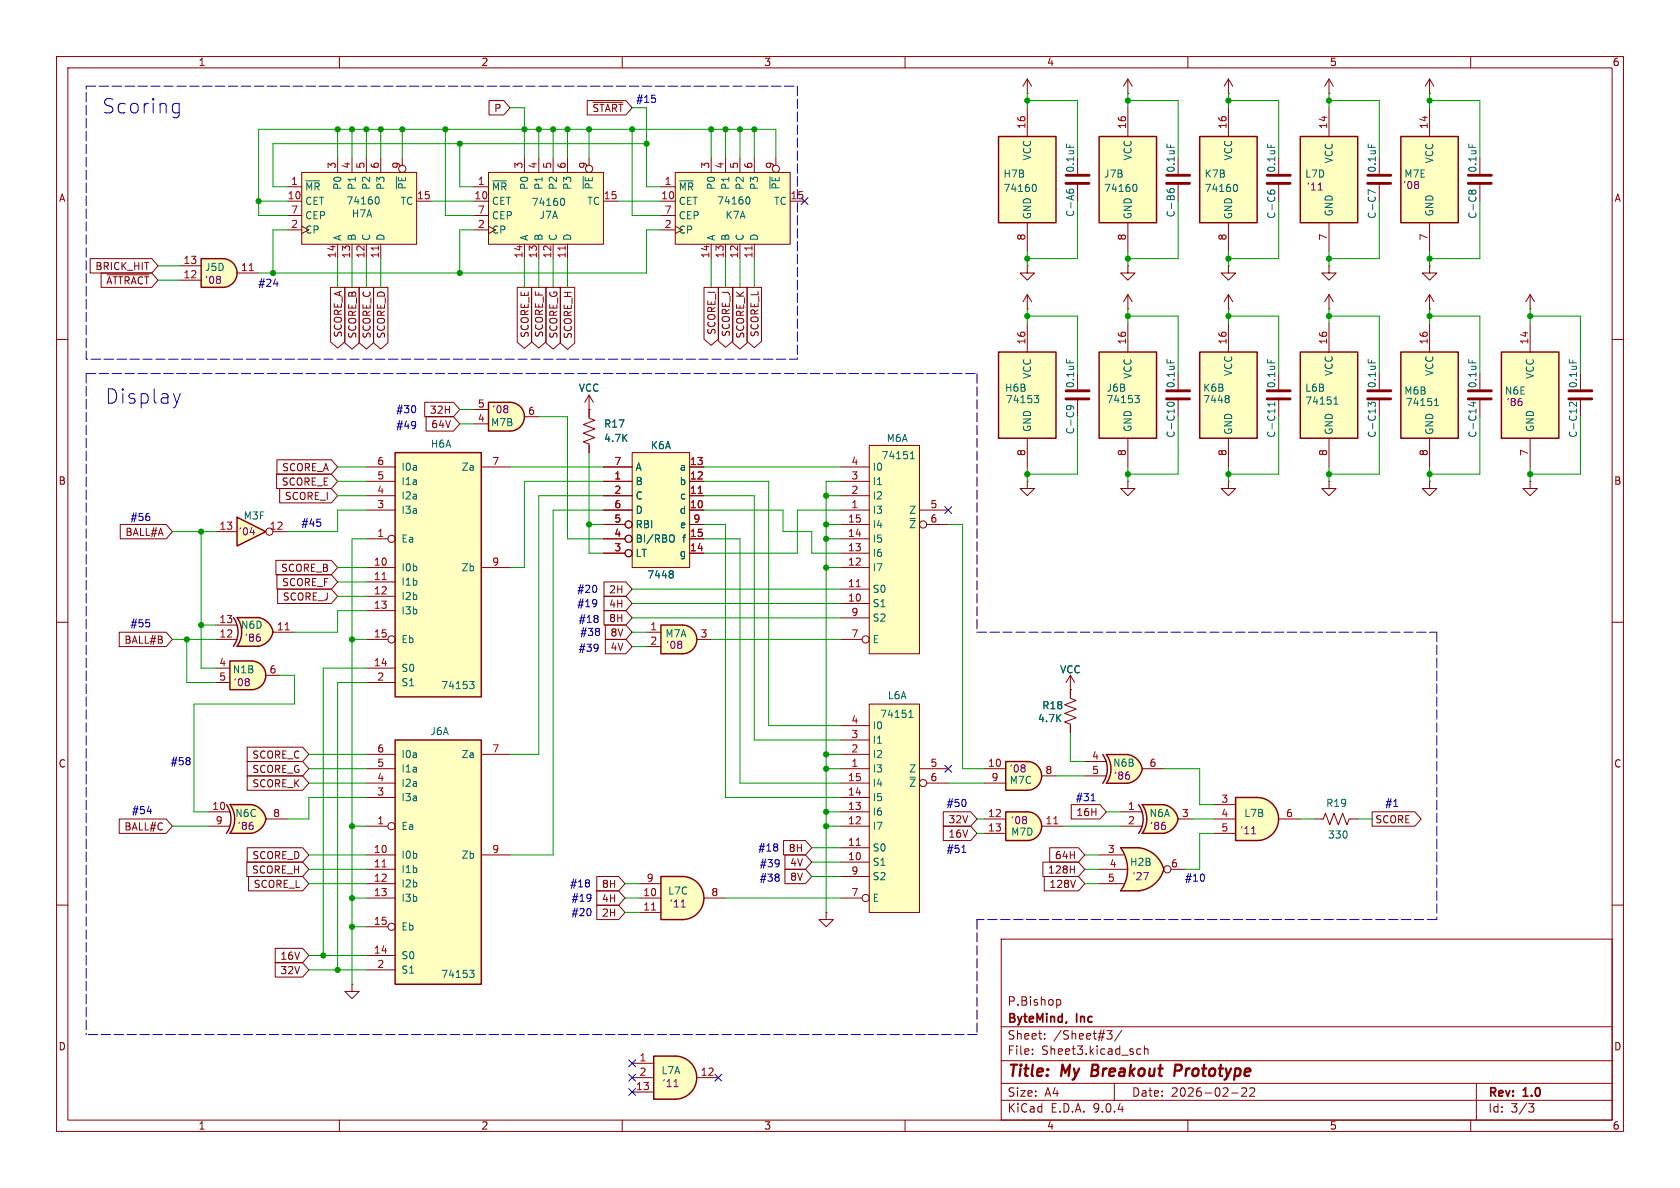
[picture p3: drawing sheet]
<svg xmlns="http://www.w3.org/2000/svg" width="297mm" height="210mm" viewBox="0 0 297 210" stroke-linecap="round" stroke-linejoin="round" font-family="sans-serif">
<defs><g id="words">
<g font-size="3.5" fill="#0000c2">
<text x="18" y="20.3">Scoring</text>
<text x="18.6" y="71.6">Display</text>
</g>
<g font-size="2.8" fill="#840000">
<text x="178" y="190.9">Title:</text>
<text x="187.7" y="190.9">My</text>
<text x="193.8" y="190.9">Breakout</text>
<text x="209.3" y="190.9">Prototype</text>
</g>
<g font-size="2.1" fill="#840000">
<text x="178" y="178">P.Bishop</text>
<text x="178" y="184">Sheet:</text>
<text x="178" y="181.2">ByteMind,</text>
<text x="186.2" y="184">/Sheet#3/</text>
<text x="190.4" y="181.2">Inc</text>
<text x="178" y="186.7">File:</text>
<text x="184.1" y="186.7">Sheet3.kicad_sch</text>
<text x="178" y="196.9">KiCad</text>
<text x="178" y="194.1">Size:</text>
<text x="184.7" y="194.1">A4</text>
<text x="185.7" y="196.9">E.D.A.</text>
<text x="193.3" y="196.9">9.0.4</text>
<text x="200" y="194.1">Date:</text>
<text x="207" y="194.1">2026-02-22</text>
<text x="263" y="194.3">Rev:</text>
<text x="263" y="196.9">Id:</text>
<text x="267.1" y="196.9">3/3</text>
<text x="269.4" y="194.3">1.0</text>
</g>
<g font-size="1.8" fill="#840000">
<text x="35" y="11.9">1</text>
<text x="85" y="11.9">2</text>
<text x="135" y="11.9">3</text>
<text x="185" y="11.9">4</text>
<text x="235" y="11.9">5</text>
<text x="285" y="11.9">6</text>
<text x="87.3" y="20">P</text>
<text x="104.6" y="20">~{START}</text>
<text x="10.3" y="35.9">A</text>
<text x="285.3" y="35.9">A</text>
<text x="16.8" y="47.9">BRICK_HIT</text>
<text x="18.7" y="50.5">~{ATTRACT}</text>
<text x="60.6" y="59.8" transform="rotate(-90 60.6 59.8)">SCORE_A</text>
<text x="63.2" y="59.9" transform="rotate(-90 63.2 59.9)">SCORE_B</text>
<text x="65.7" y="59.9" transform="rotate(-90 65.7 59.9)">SCORE_C</text>
<text x="68.3" y="59.9" transform="rotate(-90 68.3 59.9)">SCORE_D</text>
<text x="93.7" y="59.8" transform="rotate(-90 93.7 59.8)">SCORE_E</text>
<text x="96.2" y="59.8" transform="rotate(-90 96.2 59.8)">SCORE_F</text>
<text x="98.7" y="59.9" transform="rotate(-90 98.7 59.9)">SCORE_G</text>
<text x="126.7" y="59.3" transform="rotate(-90 126.7 59.3)">SCORE_I</text>
<text x="129.2" y="59.6" transform="rotate(-90 129.2 59.6)">SCORE_J</text>
<text x="131.8" y="59.9" transform="rotate(-90 131.8 59.9)">SCORE_K</text>
<text x="134.3" y="59.7" transform="rotate(-90 134.3 59.7)">SCORE_L</text>
<text x="101.3" y="60" transform="rotate(-90 101.3 60)">SCORE_H</text>
<text x="75.9" y="73.3">32H</text>
<text x="76.1" y="75.9">64V</text>
<text x="49.8" y="83.5">SCORE_A</text>
<text x="10.3" y="85.9">B</text>
<text x="49.7" y="86">SCORE_E</text>
<text x="50.3" y="88.6">SCORE_I</text>
<text x="285.3" y="85.9">B</text>
<text x="22.1" y="94.9">BALL#A</text>
<text x="49.6" y="101.3">SCORE_B</text>
<text x="49.8" y="103.8">SCORE_F</text>
<text x="49.9" y="106.4">SCORE_J</text>
<text x="107.6" y="105.1">2H</text>
<text x="107.6" y="107.6">4H</text>
<text x="21.9" y="114">BALL#B</text>
<text x="107.6" y="110.2">8H</text>
<text x="107.8" y="112.7">8V</text>
<text x="107.8" y="115.3">4V</text>
<text x="10.3" y="135.9">C</text>
<text x="44.5" y="134.3">SCORE_C</text>
<text x="44.5" y="136.8">SCORE_G</text>
<text x="285.3" y="135.9">C</text>
<text x="44.5" y="139.4">SCORE_K</text>
<text x="21.9" y="147">BALL#C</text>
<text x="167.6" y="145.7">32V</text>
<text x="167.6" y="148.3">16V</text>
<text x="190.2" y="144.5">16H</text>
<text x="243" y="145.7">SCORE</text>
<text x="44.5" y="154.6">SCORE_H</text>
<text x="44.5" y="152.1">SCORE_D</text>
<text x="139.3" y="150.8">8H</text>
<text x="139.6" y="155.9">8V</text>
<text x="139.6" y="153.4">4V</text>
<text x="185.2" y="154.6">128H</text>
<text x="186.4" y="152.1">64H</text>
<text x="44.8" y="157.2">SCORE_L</text>
<text x="106.3" y="157.2">8H</text>
<text x="106.3" y="159.7">4H</text>
<text x="185.4" y="157.2">128V</text>
<text x="106.3" y="162.2">2H</text>
<text x="49.5" y="172.4">32V</text>
<text x="49.5" y="169.9">16V</text>
<text x="10.3" y="185.9">D</text>
<text x="285.3" y="185.9">D</text>
<text x="35" y="199.9">1</text>
<text x="85" y="199.9">2</text>
<text x="135" y="199.9">3</text>
<text x="185" y="199.9">4</text>
<text x="235" y="199.9">5</text>
<text x="285" y="199.9">6</text>
</g>
<g font-size="1.8" fill="#0000c2">
<text x="112.4" y="18.4">#15</text>
<text x="45.6" y="50.9">#24</text>
<text x="69.9" y="73.3">#30</text>
<text x="69.9" y="76.1">#49</text>
<text x="22.9" y="92.3">#56</text>
<text x="53.2" y="93.3">#45</text>
<text x="101.9" y="105">#20</text>
<text x="101.9" y="107.5">#19</text>
<text x="22.9" y="111.1">#55</text>
<text x="102.2" y="110.3">#18</text>
<text x="102.4" y="112.6">#38</text>
<text x="102.2" y="115.4">#39</text>
<text x="30.1" y="135.5">#58</text>
<text x="167.2" y="142.9">#50</text>
<text x="190.1" y="141.8">#31</text>
<text x="244.8" y="142.9">#1</text>
<text x="23.2" y="144.1">#54</text>
<text x="133.9" y="150.7">#18</text>
<text x="134.2" y="153.5">#39</text>
<text x="167.2" y="151">#51</text>
<text x="100.7" y="157.1">#18</text>
<text x="100.9" y="159.6">#19</text>
<text x="134.2" y="156.1">#38</text>
<text x="209.4" y="156.1">#10</text>
<text x="100.9" y="162.2">#20</text>
</g>
<g font-size="1.8" fill="#a90000">
<text x="181.4" y="22.9" transform="rotate(-90 181.4 22.9)">16</text>
<text x="199.1" y="22.9" transform="rotate(-90 199.1 22.9)">16</text>
<text x="216.9" y="22.9" transform="rotate(-90 216.9 22.9)">16</text>
<text x="234.7" y="22.9" transform="rotate(-90 234.7 22.9)">14</text>
<text x="252.5" y="22.9" transform="rotate(-90 252.5 22.9)">14</text>
<text x="59.4" y="29.9" transform="rotate(-90 59.4 29.9)">3</text>
<text x="62" y="29.9" transform="rotate(-90 62 29.9)">4</text>
<text x="64.5" y="29.9" transform="rotate(-90 64.5 29.9)">5</text>
<text x="67.1" y="29.9" transform="rotate(-90 67.1 29.9)">6</text>
<text x="70.9" y="29.9" transform="rotate(-90 70.9 29.9)">9</text>
<text x="92.5" y="29.9" transform="rotate(-90 92.5 29.9)">3</text>
<text x="95" y="29.9" transform="rotate(-90 95 29.9)">4</text>
<text x="97.5" y="29.9" transform="rotate(-90 97.5 29.9)">5</text>
<text x="100.1" y="29.9" transform="rotate(-90 100.1 29.9)">6</text>
<text x="103.9" y="29.9" transform="rotate(-90 103.9 29.9)">9</text>
<text x="125.5" y="29.9" transform="rotate(-90 125.5 29.9)">3</text>
<text x="128" y="29.9" transform="rotate(-90 128 29.9)">4</text>
<text x="130.6" y="29.9" transform="rotate(-90 130.6 29.9)">5</text>
<text x="133.1" y="29.9" transform="rotate(-90 133.1 29.9)">6</text>
<text x="136.9" y="29.9" transform="rotate(-90 136.9 29.9)">9</text>
<text x="50.8" y="35.3">10</text>
<text x="51.4" y="32.8">1</text>
<text x="73.6" y="35.3">15</text>
<text x="83.8" y="35.3">10</text>
<text x="84.4" y="32.8">1</text>
<text x="106.6" y="35.3">15</text>
<text x="116.8" y="35.3">10</text>
<text x="117.4" y="32.8">1</text>
<text x="139.7" y="35.3">15</text>
<text x="51.4" y="37.8">7</text>
<text x="51.4" y="40.4">2</text>
<text x="84.4" y="37.8">7</text>
<text x="84.4" y="40.4">2</text>
<text x="117.4" y="37.8">7</text>
<text x="117.4" y="40.4">2</text>
<text x="32.3" y="46.7">13</text>
<text x="59.4" y="45.8" transform="rotate(-90 59.4 45.8)">14</text>
<text x="62" y="45.8" transform="rotate(-90 62 45.8)">13</text>
<text x="64.5" y="45.8" transform="rotate(-90 64.5 45.8)">12</text>
<text x="67.1" y="45.8" transform="rotate(-90 67.1 45.8)">11</text>
<text x="92.5" y="45.8" transform="rotate(-90 92.5 45.8)">14</text>
<text x="95" y="45.8" transform="rotate(-90 95 45.8)">13</text>
<text x="97.5" y="45.8" transform="rotate(-90 97.5 45.8)">12</text>
<text x="100.1" y="45.8" transform="rotate(-90 100.1 45.8)">11</text>
<text x="125.5" y="45.8" transform="rotate(-90 125.5 45.8)">14</text>
<text x="128" y="45.8" transform="rotate(-90 128 45.8)">13</text>
<text x="130.6" y="45.8" transform="rotate(-90 130.6 45.8)">12</text>
<text x="133.1" y="45.8" transform="rotate(-90 133.1 45.8)">11</text>
<text x="181.4" y="42.6" transform="rotate(-90 181.4 42.6)">8</text>
<text x="199.1" y="42.6" transform="rotate(-90 199.1 42.6)">8</text>
<text x="216.9" y="42.6" transform="rotate(-90 216.9 42.6)">8</text>
<text x="234.7" y="42.6" transform="rotate(-90 234.7 42.6)">7</text>
<text x="252.5" y="42.6" transform="rotate(-90 252.5 42.6)">7</text>
<text x="32.3" y="49.3">12</text>
<text x="42.5" y="48">11</text>
<text x="181.4" y="61" transform="rotate(-90 181.4 61)">16</text>
<text x="199.1" y="61" transform="rotate(-90 199.1 61)">16</text>
<text x="216.9" y="61" transform="rotate(-90 216.9 61)">16</text>
<text x="234.7" y="61" transform="rotate(-90 234.7 61)">16</text>
<text x="252.5" y="61" transform="rotate(-90 252.5 61)">16</text>
<text x="270.3" y="61" transform="rotate(-90 270.3 61)">14</text>
<text x="84.4" y="74.7">4</text>
<text x="84.4" y="72.1">5</text>
<text x="93.3" y="73.4">6</text>
<text x="66.6" y="82.3">6</text>
<text x="86.9" y="82.3">7</text>
<text x="108.5" y="82.3">7</text>
<text x="121.9" y="82.3">13</text>
<text x="150.4" y="82.3">4</text>
<text x="181.4" y="80.7" transform="rotate(-90 181.4 80.7)">8</text>
<text x="199.1" y="80.7" transform="rotate(-90 199.1 80.7)">8</text>
<text x="216.9" y="80.7" transform="rotate(-90 216.9 80.7)">8</text>
<text x="234.7" y="80.7" transform="rotate(-90 234.7 80.7)">8</text>
<text x="252.5" y="80.7" transform="rotate(-90 252.5 80.7)">8</text>
<text x="270.3" y="80.7" transform="rotate(-90 270.3 80.7)">7</text>
<text x="66.6" y="84.8">5</text>
<text x="66.6" y="87.4">4</text>
<text x="66.6" y="89.9">3</text>
<text x="108.5" y="84.8">1</text>
<text x="108.5" y="87.4">2</text>
<text x="108.5" y="89.9">6</text>
<text x="121.9" y="84.8">12</text>
<text x="121.9" y="87.4">11</text>
<text x="121.9" y="89.9">10</text>
<text x="150.4" y="84.8">3</text>
<text x="150.4" y="87.4">2</text>
<text x="150.4" y="89.9">1</text>
<text x="164.4" y="89.9">5</text>
<text x="38.7" y="93.7">13</text>
<text x="47.6" y="93.7">12</text>
<text x="66.6" y="95">1</text>
<text x="108.5" y="92.5">5</text>
<text x="108.5" y="95">4</text>
<text x="121.9" y="95">15</text>
<text x="122.5" y="92.5">9</text>
<text x="149.8" y="92.5">15</text>
<text x="149.8" y="95">14</text>
<text x="164.4" y="92.5">6</text>
<text x="66" y="100.1">10</text>
<text x="86.9" y="100.1">9</text>
<text x="108.5" y="97.5">3</text>
<text x="121.9" y="97.5">14</text>
<text x="149.8" y="97.5">13</text>
<text x="149.8" y="100.1">12</text>
<text x="66" y="102.6">11</text>
<text x="66" y="105.2">12</text>
<text x="66" y="107.7">13</text>
<text x="149.8" y="103.9">11</text>
<text x="149.8" y="106.4">10</text>
<text x="38.7" y="110.2">13</text>
<text x="38.7" y="112.8">12</text>
<text x="48.9" y="111.5">11</text>
<text x="66" y="112.8">15</text>
<text x="114.9" y="111.5">1</text>
<text x="123.8" y="112.8">3</text>
<text x="150.4" y="109">9</text>
<text x="150.4" y="112.8">7</text>
<text x="38.7" y="117.9">4</text>
<text x="47.6" y="119.1">6</text>
<text x="66" y="117.9">14</text>
<text x="114.9" y="114">2</text>
<text x="38.7" y="120.4">5</text>
<text x="66.6" y="120.4">2</text>
<text x="150.4" y="128">4</text>
<text x="150.4" y="130.6">3</text>
<text x="66.6" y="133.1">6</text>
<text x="66.6" y="135.6">5</text>
<text x="86.9" y="133.1">7</text>
<text x="150.4" y="133.1">2</text>
<text x="150.4" y="135.6">1</text>
<text x="164.4" y="135.6">5</text>
<text x="174.6" y="135.6">10</text>
<text x="184.7" y="136.9">8</text>
<text x="193" y="134.4">4</text>
<text x="193" y="136.9">5</text>
<text x="203.1" y="135.6">6</text>
<text x="37.4" y="143.3">10</text>
<text x="66.6" y="138.2">4</text>
<text x="66.6" y="140.7">3</text>
<text x="149.8" y="138.2">15</text>
<text x="149.8" y="140.7">14</text>
<text x="149.8" y="143.3">13</text>
<text x="164.4" y="138.2">6</text>
<text x="175.2" y="138.2">9</text>
<text x="199.3" y="143.3">1</text>
<text x="215.8" y="142">3</text>
<text x="38" y="145.8">9</text>
<text x="48.2" y="144.5">8</text>
<text x="66.6" y="145.8">1</text>
<text x="149.8" y="145.8">12</text>
<text x="149.8" y="149.6">11</text>
<text x="174.6" y="147.1">13</text>
<text x="174.6" y="144.5">12</text>
<text x="184.7" y="145.8">11</text>
<text x="199.3" y="145.8">2</text>
<text x="208.8" y="144.5">3</text>
<text x="215.8" y="144.5">4</text>
<text x="215.8" y="147.1">5</text>
<text x="227.3" y="144.5">6</text>
<text x="66" y="150.9">10</text>
<text x="66" y="153.4">11</text>
<text x="66" y="156">12</text>
<text x="86.9" y="150.9">9</text>
<text x="114.2" y="156">9</text>
<text x="149.8" y="152.1">10</text>
<text x="150.4" y="154.7">9</text>
<text x="195.8" y="150.9">3</text>
<text x="195.8" y="156">5</text>
<text x="196.1" y="153.4">4</text>
<text x="206.9" y="153.4">6</text>
<text x="66" y="158.5">13</text>
<text x="113.6" y="158.5">10</text>
<text x="113.6" y="161">11</text>
<text x="125.7" y="158.5">8</text>
<text x="150.4" y="158.5">7</text>
<text x="66" y="163.6">15</text>
<text x="66" y="168.7">14</text>
<text x="66.6" y="171.2">2</text>
<text x="113" y="187.7">1</text>
<text x="113" y="190.2">2</text>
<text x="123.8" y="190.2">12</text>
<text x="112.4" y="192.8">13</text>
</g>
<g font-size="1.8" fill="#006464">
<text x="182.5" y="28.5" transform="rotate(-90 182.5 28.5)">VCC</text>
<text x="200.3" y="28.5" transform="rotate(-90 200.3 28.5)">VCC</text>
<text x="218" y="28.5" transform="rotate(-90 218 28.5)">VCC</text>
<text x="235.8" y="29" transform="rotate(-90 235.8 29)">VCC</text>
<text x="253.6" y="29" transform="rotate(-90 253.6 29)">VCC</text>
<text x="53.8" y="33.9">~{MR}</text>
<text x="60.6" y="33.7" transform="rotate(-90 60.6 33.7)">P0</text>
<text x="63.1" y="33.7" transform="rotate(-90 63.1 33.7)">P1</text>
<text x="65.6" y="33.7" transform="rotate(-90 65.6 33.7)">P2</text>
<text x="68.2" y="33.7" transform="rotate(-90 68.2 33.7)">P3</text>
<text x="72" y="33.6" transform="rotate(-90 72 33.6)">~{PE}</text>
<text x="86.9" y="33.9">~{MR}</text>
<text x="93.6" y="33.7" transform="rotate(-90 93.6 33.7)">P0</text>
<text x="96.1" y="33.7" transform="rotate(-90 96.1 33.7)">P1</text>
<text x="98.7" y="33.7" transform="rotate(-90 98.7 33.7)">P2</text>
<text x="101.2" y="33.7" transform="rotate(-90 101.2 33.7)">P3</text>
<text x="105" y="33.6" transform="rotate(-90 105 33.6)">~{PE}</text>
<text x="119.9" y="33.9">~{MR}</text>
<text x="126.6" y="33.7" transform="rotate(-90 126.6 33.7)">P0</text>
<text x="129.1" y="33.7" transform="rotate(-90 129.1 33.7)">P1</text>
<text x="131.7" y="33.7" transform="rotate(-90 131.7 33.7)">P2</text>
<text x="134.2" y="33.7" transform="rotate(-90 134.2 33.7)">P3</text>
<text x="138" y="33.6" transform="rotate(-90 138 33.6)">~{PE}</text>
<text x="177.3" y="34.1">74160</text>
<text x="177.3" y="31.6">H7B</text>
<text x="190.1" y="30.6" transform="rotate(-90 190.1 30.6)">0.1uF</text>
<text x="195.1" y="31.6">J7B</text>
<text x="195.1" y="34.1">74160</text>
<text x="207.9" y="30.6" transform="rotate(-90 207.9 30.6)">0.1uF</text>
<text x="212.9" y="31.6">K7B</text>
<text x="212.9" y="34.1">74160</text>
<text x="225.7" y="30.6" transform="rotate(-90 225.7 30.6)">0.1uF</text>
<text x="230.6" y="31.6">L7D</text>
<text x="243.4" y="30.6" transform="rotate(-90 243.4 30.6)">0.1uF</text>
<text x="248.2" y="31.6">M7E</text>
<text x="261.2" y="30.6" transform="rotate(-90 261.2 30.6)">0.1uF</text>
<text x="53.8" y="36.4">CET</text>
<text x="53.8" y="39">CEP</text>
<text x="53.8" y="41.5">CP</text>
<text x="61.1" y="36.4">74160</text>
<text x="62.1" y="38.6">H7A</text>
<text x="70.7" y="36.4">TC</text>
<text x="86.9" y="36.4">CET</text>
<text x="86.9" y="39">CEP</text>
<text x="86.9" y="41.5">CP</text>
<text x="93.9" y="36.6">74160</text>
<text x="95.3" y="38.9">J7A</text>
<text x="103.7" y="36.4">TC</text>
<text x="119.9" y="36.4">CET</text>
<text x="119.9" y="39">CEP</text>
<text x="119.9" y="41.5">CP</text>
<text x="126.7" y="36.4">74160</text>
<text x="128.2" y="38.9">K7A</text>
<text x="136.8" y="36.4">TC</text>
<text x="182.5" y="38.9" transform="rotate(-90 182.5 38.9)">GND</text>
<text x="190.1" y="38.4" transform="rotate(-90 190.1 38.4)">C-A6</text>
<text x="200.3" y="38.9" transform="rotate(-90 200.3 38.9)">GND</text>
<text x="207.9" y="38.5" transform="rotate(-90 207.9 38.5)">C-B6</text>
<text x="218" y="38.9" transform="rotate(-90 218 38.9)">GND</text>
<text x="225.7" y="38.8" transform="rotate(-90 225.7 38.8)">C-C6</text>
<text x="235.8" y="38.4" transform="rotate(-90 235.8 38.4)">GND</text>
<text x="243.4" y="38.8" transform="rotate(-90 243.4 38.8)">C-C7</text>
<text x="253.6" y="38.4" transform="rotate(-90 253.6 38.4)">GND</text>
<text x="261.2" y="38.8" transform="rotate(-90 261.2 38.8)">C-C8</text>
<text x="60.6" y="42.7" transform="rotate(-90 60.6 42.7)">A</text>
<text x="63.1" y="42.7" transform="rotate(-90 63.1 42.7)">B</text>
<text x="65.6" y="42.7" transform="rotate(-90 65.6 42.7)">C</text>
<text x="68.2" y="42.7" transform="rotate(-90 68.2 42.7)">D</text>
<text x="93.6" y="42.7" transform="rotate(-90 93.6 42.7)">A</text>
<text x="96.1" y="42.7" transform="rotate(-90 96.1 42.7)">B</text>
<text x="98.7" y="42.7" transform="rotate(-90 98.7 42.7)">C</text>
<text x="101.2" y="42.7" transform="rotate(-90 101.2 42.7)">D</text>
<text x="126.6" y="42.7" transform="rotate(-90 126.6 42.7)">A</text>
<text x="129.1" y="42.7" transform="rotate(-90 129.1 42.7)">B</text>
<text x="131.7" y="42.7" transform="rotate(-90 131.7 42.7)">C</text>
<text x="134.2" y="42.7" transform="rotate(-90 134.2 42.7)">D</text>
<text x="36.1" y="48.1">J5D</text>
<text x="102.2" y="69.4">VCC</text>
<text x="177.6" y="69.4">H6B</text>
<text x="177.7" y="71.5">74153</text>
<text x="182.5" y="67.1" transform="rotate(-90 182.5 67.1)">VCC</text>
<text x="190.1" y="68.7" transform="rotate(-90 190.1 68.7)">0.1uF</text>
<text x="195.5" y="71.5">74153</text>
<text x="195.5" y="69.4">J6B</text>
<text x="200.3" y="67.1" transform="rotate(-90 200.3 67.1)">VCC</text>
<text x="207.9" y="68.7" transform="rotate(-90 207.9 68.7)">0.1uF</text>
<text x="212.6" y="69.4">K6B</text>
<text x="212.6" y="71.5">7448</text>
<text x="218" y="66.6" transform="rotate(-90 218 66.6)">VCC</text>
<text x="225.7" y="68.7" transform="rotate(-90 225.7 68.7)">0.1uF</text>
<text x="230.6" y="71.7">74151</text>
<text x="230.6" y="69.4">L6B</text>
<text x="235.8" y="66.6" transform="rotate(-90 235.8 66.6)">VCC</text>
<text x="243.4" y="68.7" transform="rotate(-90 243.4 68.7)">0.1uF</text>
<text x="248.2" y="70">M6B</text>
<text x="248.4" y="72">74151</text>
<text x="253.6" y="66.6" transform="rotate(-90 253.6 66.6)">VCC</text>
<text x="261.2" y="68.7" transform="rotate(-90 261.2 68.7)">0.1uF</text>
<text x="265.9" y="70">N6E</text>
<text x="271.4" y="67.1" transform="rotate(-90 271.4 67.1)">VCC</text>
<text x="279" y="68.7" transform="rotate(-90 279 68.7)">0.1uF</text>
<text x="86.7" y="75.5">M7B</text>
<text x="106.7" y="75.8">R17</text>
<text x="182.5" y="76.5" transform="rotate(-90 182.5 76.5)">GND</text>
<text x="190.1" y="76.9" transform="rotate(-90 190.1 76.9)">C-C9</text>
<text x="200.3" y="76.5" transform="rotate(-90 200.3 76.5)">GND</text>
<text x="207.9" y="77.5" transform="rotate(-90 207.9 77.5)">C-C10</text>
<text x="218" y="77" transform="rotate(-90 218 77)">GND</text>
<text x="225.7" y="77.5" transform="rotate(-90 225.7 77.5)">C-C11</text>
<text x="235.8" y="77" transform="rotate(-90 235.8 77)">GND</text>
<text x="243.4" y="77.5" transform="rotate(-90 243.4 77.5)">C-C13</text>
<text x="253.6" y="77" transform="rotate(-90 253.6 77)">GND</text>
<text x="261.2" y="77.5" transform="rotate(-90 261.2 77.5)">C-C14</text>
<text x="271.4" y="76.5" transform="rotate(-90 271.4 76.5)">GND</text>
<text x="279" y="77.5" transform="rotate(-90 279 77.5)">C-C12</text>
<text x="70.9" y="83.4">I0a</text>
<text x="76.1" y="79.3">H6A</text>
<text x="81.5" y="83.4">Za</text>
<text x="106.7" y="78.3">4.7K</text>
<text x="112.3" y="83.4">A</text>
<text x="115" y="79.6">K6A</text>
<text x="120.1" y="83.4">a</text>
<text x="154.2" y="83.4">I0</text>
<text x="155.8" y="81.4">74151</text>
<text x="156.6" y="78.3">M6A</text>
<text x="70.9" y="86">I1a</text>
<text x="70.9" y="88.5">I2a</text>
<text x="112.3" y="86">B</text>
<text x="112.3" y="88.5">C</text>
<text x="120.1" y="86">b</text>
<text x="120.1" y="88.5">c</text>
<text x="154.2" y="86">I1</text>
<text x="154.2" y="88.5">I2</text>
<text x="43" y="92">M3F</text>
<text x="70.9" y="91">I3a</text>
<text x="112.3" y="91">D</text>
<text x="112.3" y="93.6">RBI</text>
<text x="120.1" y="91">d</text>
<text x="120.1" y="93.6">e</text>
<text x="154.2" y="91">I3</text>
<text x="154.2" y="93.6">I4</text>
<text x="160.6" y="91">Z</text>
<text x="160.6" y="93.6">~{Z}</text>
<text x="70.9" y="96.1">Ea</text>
<text x="70.9" y="101.2">I0b</text>
<text x="81.5" y="101.2">Zb</text>
<text x="112.3" y="96.1">BI/RBO</text>
<text x="112.3" y="98.7">LT</text>
<text x="120.1" y="98.7">g</text>
<text x="120.5" y="96.1">f</text>
<text x="154.2" y="96.1">I5</text>
<text x="154.2" y="98.7">I6</text>
<text x="154.2" y="101.2">I7</text>
<text x="70.9" y="103.7">I1b</text>
<text x="70.9" y="106.3">I2b</text>
<text x="114.3" y="102.5">7448</text>
<text x="154.2" y="105">S0</text>
<text x="154.2" y="107.5">S1</text>
<text x="42.5" y="111.4">N6D</text>
<text x="70.9" y="108.8">I3b</text>
<text x="70.9" y="113.9">Eb</text>
<text x="117.5" y="112.9">M7A</text>
<text x="154.2" y="110.1">S2</text>
<text x="154.2" y="113.9">E</text>
<text x="41" y="119.2">N1B</text>
<text x="70.9" y="119">S0</text>
<text x="187.3" y="119.2">VCC</text>
<text x="70.9" y="121.5">S1</text>
<text x="77.9" y="122">74153</text>
<text x="156.9" y="123.8">L6A</text>
<text x="184.2" y="125.6">R18</text>
<text x="76" y="130.1">J6A</text>
<text x="154.2" y="129.1">I0</text>
<text x="154.2" y="131.7">I1</text>
<text x="155.5" y="127.1">74151</text>
<text x="183.4" y="127.9">4.7K</text>
<text x="70.9" y="134.2">I0a</text>
<text x="70.9" y="136.8">I1a</text>
<text x="81.5" y="134.2">Za</text>
<text x="154.2" y="134.2">I2</text>
<text x="154.2" y="136.8">I3</text>
<text x="160.6" y="136.8">Z</text>
<text x="196.7" y="135.7">N6B</text>
<text x="70.9" y="139.3">I2a</text>
<text x="70.9" y="141.8">I3a</text>
<text x="154.2" y="139.3">I4</text>
<text x="154.2" y="141.8">I5</text>
<text x="160.6" y="139.3">~{Z}</text>
<text x="178.4" y="138.8">M7C</text>
<text x="234.4" y="142.8">R19</text>
<text x="41.5" y="144.6">N6C</text>
<text x="70.9" y="146.9">Ea</text>
<text x="154.2" y="144.4">I6</text>
<text x="154.2" y="146.9">I7</text>
<text x="178.7" y="147.9">M7D</text>
<text x="203.1" y="144.6">N6A</text>
<text x="219.9" y="144.6">L7B</text>
<text x="234.7" y="148.4">330</text>
<text x="70.9" y="152">I0b</text>
<text x="70.9" y="154.5">I1b</text>
<text x="81.5" y="152">Zb</text>
<text x="154.2" y="150.7">S0</text>
<text x="154.2" y="153.3">S1</text>
<text x="154.2" y="155.8">S2</text>
<text x="199.7" y="153.3">H2B</text>
<text x="70.9" y="157.1">I2b</text>
<text x="70.9" y="159.6">I3b</text>
<text x="118" y="158.3">L7C</text>
<text x="154.2" y="159.6">E</text>
<text x="70.9" y="164.7">Eb</text>
<text x="70.9" y="169.8">S0</text>
<text x="70.9" y="172.3">S1</text>
<text x="77.9" y="173.1">74153</text>
<text x="116.8" y="190.1">L7A</text>
</g>
<g font-size="1.8" fill="#840084">
<text x="230.9" y="33.9">'11</text>
<text x="247.9" y="33.6">'08</text>
<text x="36.1" y="50.4">'08</text>
<text x="266.2" y="72">'86</text>
<text x="86.9" y="73.3">'08</text>
<text x="42.1" y="94.8">'04</text>
<text x="43.1" y="113.6">'86</text>
<text x="117.6" y="114.9">'08</text>
<text x="41.2" y="121.5">'08</text>
<text x="178.3" y="136.8">'08</text>
<text x="196.8" y="138">'86</text>
<text x="41.9" y="146.9">'86</text>
<text x="178.6" y="145.9">'08</text>
<text x="203.2" y="146.9">'86</text>
<text x="219.1" y="147.7">'11</text>
<text x="200.1" y="155.8">'27</text>
<text x="118.3" y="160.6">'11</text>
<text x="117" y="192.4">'11</text>
</g>
</g></defs>
<g fill="none" stroke="#840000" stroke-width=".18">
<path d="M10 10h277v190h-277zM12 12h273v186h-273zM60 10v2M110 10v2M160 10v2M210 10v2M260 10v2M234.9 54.6h.1M234.9 52.1l-.7 1.2M234.9 52.1l.8 1.2M234.9 52.1v2.5M10 60h2"/>
<path d="M285 60h2M10 110h2M285 110h2M10 160h2M177 166h108v32h-108zM187 176.7h.2l.3 .3v.6l-.5 .1M285 160h2M60 198v2M110 198v2M160 198v2M177 194.5h108M177 191.5h108"/>
<path d="M177 187.5h108M177 181.5h108M182.5 186.3v.1M182.5 185.5v.1M184.7 183.6v.1M184.7 182.8v.1M195.7 182.2h.9l-.5 .6 .4 .1 .1 .5-.3 .3h-.4M197 191.5v3M198.3 182.1l-1.3 2M201.1 186.3h.6M201.1 185.5h.6M202.3 185.5l.2-.1 .4 .1 .1 .9"/>
<path d="M202.3 184.9v1.5M210 198v2M217.7 193.2h1.2M220.3 192.4v.5l-.8 .9h.9M221.7 192.4v.5l-.8 .9h.9M260 198v2M261 191.5v6.5M270.2 195.1h1l-.5 .6 .4 .1 .1 .5-.3 .3h-.4"/>
</g>
<path d="M193.2 188.2l-.3 2h.8M208.6 188.2h-.8l-.2 2M208.7 189.2l-1 .1" fill="none" stroke="#840000" stroke-width=".4"/>
<path d="M86.4 71.1h3.8v5.1h-3.8z" fill="#ffffc2"/>
<g fill="#ffffc2" stroke="#ffffc2" stroke-width=".18">
<path d="M90.2 71.1a2.54 2.54 0 0 1 2.5 2.6 2.54 2.54 0 0 1-2.5 2.5z"/>
<path d="M222.2 141a3.8 3.8 0 0 1 3.8 3.8 3.8 3.8 0 0 1-3.8 3.8z"/>
</g>
<path d="M86.4 71.1h3.8a2.54 2.54 0 0 1 2.5 2.6 2.54 2.54 0 0 1-2.5 2.5h-3.8z" fill="none" stroke="#840000" stroke-width=".25"/>
<path d="M83.8 74.9h2.6M83.8 72.4h2.6M92.7 73.7h2.5M189.2 119.4l-.7 1.3M189.2 119.4l.8 1.3M189.2 119.4v2.5M189.2 121.9h.1M62.2 174v1.3h1.3l-1.3 1.2-1.2-1.2h1.2M62.2 174h.1M146 161.3v1.3h1.3l-1.3 1.2-1.2-1.2h1.2M146 161.3h.1" fill="none" stroke="#840000" stroke-width=".18"/>
<path d="M89.7 71.8v.3M89.7 72.4v.4" fill="none" stroke="#840084" stroke-width=".18"/>
<path d="M218.4 141h3.8v7.6h-3.8z" fill="#ffffc2"/>
<path d="M218.4 141h3.8a3.8 3.8 0 0 1 3.8 3.8 3.8 3.8 0 0 1-3.8 3.8h-3.8z" fill="none" stroke="#840000" stroke-width=".25"/>
<path d="M214.6 142.2h3.8M214.6 144.8h3.8M214.6 147.3h3.8M226.1 144.8h3.8" fill="none" stroke="#840000" stroke-width=".18"/>
<path d="M221.3 147.4h.7" fill="none" stroke="#840084" stroke-width=".18"/>
<path d="M69.8 80h15.3v43.2h-15.3z" fill="#ffffc2"/>
<path d="M69.8 80h15.3v43.2h-15.3z" fill="none" stroke="#840000" stroke-width=".25"/>
<g fill="none" stroke="#840000" stroke-width=".18">
<path d="M64.8 82.6h5M64.8 85.1h5M64.8 87.6h5M64.8 90.2h5M64.8 95.3h3.8M85.1 82.6h5.1M64.8 100.3h5M64.8 102.9h5M64.8 105.4h5M64.8 108h5M64.8 113h3.8M64.8 118.1h5"/>
<path d="M85.1 100.3h5.1M64.8 120.7h5"/>
<circle cx="69.2" cy="95.2" r=".63"/>
<circle cx="69.2" cy="113" r=".63"/>
</g>
<path d="M67.6 102.5h.7" fill="none" stroke="#a90000" stroke-width=".18"/>
<path d="M83 120.5h.8l-.4 .5 .3 .1 .1 .4-.2 .2h-.4" fill="none" stroke="#006464" stroke-width=".18"/>
<path d="M86.4 30.5h20.3v12.7h-20.3z" fill="#ffffc2"/>
<g fill="none" stroke="#840000" stroke-width=".18">
<path d="M83.8 33h2.6M83.8 35.6h2.6M83.8 38.1h2.6M86.4 30.5h20.3v12.7h-20.3zM92.7 27.9v2.6M95.2 27.9v2.6M97.8 27.9v2.6M100.3 27.9v2.6M104.1 27.9v1.3M106.7 35.6h2.5M83.8 40.6h2.6M92.7 43.2v2.5"/>
<path d="M95.2 43.2v2.5M97.8 43.2v2.5M100.3 43.2v2.5"/>
</g>
<path d="M87.1 32h2.5M99.3 35.1h.1a.68 .68 0 0 1 .4 .6 .68 .68 0 0 1-.4 .6h-.1M103.1 31.2v2.2" fill="none" stroke="#006464" stroke-width=".18"/>
<path d="M99.9 43.5v.7" fill="none" stroke="#a90000" stroke-width=".18"/>
<path d="M41.9 91.4l5.1 2.6-5.1 2.5z" fill="#ffffc2"/>
<path d="M41.9 91.4l5.1 2.6-5.1 2.5z" fill="none" stroke="#840000" stroke-width=".25"/>
<g fill="none" stroke="#840000" stroke-width=".18">
<path d="M38.1 94h3.8M48.3 94h2.5"/>
<circle cx="47.6" cy="94" r=".63"/>
</g>
<path d="M44.2 94.1h.8" fill="none" stroke="#840084" stroke-width=".18"/>
<path d="M119.4 30.5h20.3v12.7h-20.3z" fill="#ffffc2"/>
<g fill="none" stroke="#840000" stroke-width=".18">
<path d="M116.8 33h2.6M116.8 35.6h2.6M116.8 38.1h2.6M119.4 30.5h20.3v12.7h-20.3zM125.7 27.9v2.6M128.3 27.9v2.6M130.8 27.9v2.6M133.3 27.9v2.6M137.2 27.9v1.3M139.7 35.6h2.5M116.8 40.6h2.6M125.7 43.2v2.5"/>
<path d="M128.3 43.2v2.5M130.8 43.2v2.5M133.3 43.2v2.5"/>
</g>
<path d="M120.1 32h2.5M132 34.9l.2-.1a.68 .68 0 0 1 .4 .6 .68 .68 0 0 1-.4 .7l-.2-.1M136.1 31.2v2.2" fill="none" stroke="#006464" stroke-width=".18"/>
<path d="M132.9 43.5v.7" fill="none" stroke="#a90000" stroke-width=".18"/>
<path d="M41.9 109.2h3.8" fill="none" stroke="#ffffc2" stroke-width=".18"/>
<path d="M41.9 109.2h3.8v5h-3.8a4.2 4.2 0 0 0 0-5z" fill="#ffffc2"/>
<path d="M41.9 114.2h3.8" fill="none" stroke="#ffffc2" stroke-width=".18"/>
<g fill="#ffffc2" stroke="#ffffc2" stroke-width=".18">
<path d="M45.1 111.1l3.2 .6a3.2 3.2 0 0 1-2.6 2.5z"/>
<path d="M45.7 109.2a3.2 3.2 0 0 1 2.6 2.5l-3.1 .6z"/>
</g>
<path d="M41.3 109.2a4.4 4.4 0 0 1 0 5.1M41.9 109.2h3.8a3 3 0 0 1 2.5 2.7 3.2 3.2 0 0 1-2.5 2.3h-3.8a4.4 4.4 0 0 0 0-5z" fill="none" stroke="#840000" stroke-width=".25"/>
<path d="M38.1 110.5h3.8M38.1 113h3.8M48.3 111.8h3.8" fill="none" stroke="#840000" stroke-width=".18"/>
<path d="M50.4 111.3h.7" fill="none" stroke="#a90000" stroke-width=".18"/>
<path d="M46 112.7v.5" fill="none" stroke="#840084" stroke-width=".18"/>
<path d="M40.6 116.8h3.8v5.1h-3.8z" fill="#ffffc2"/>
<path d="M44.4 116.8a2.54 2.54 0 0 1 2.6 2.6 2.54 2.54 0 0 1-2.6 2.5z" fill="#ffffc2" stroke="#ffffc2" stroke-width=".18"/>
<path d="M40.6 116.8h3.8a2.54 2.54 0 0 1 2.6 2.6 2.54 2.54 0 0 1-2.6 2.5h-3.8z" fill="none" stroke="#840000" stroke-width=".25"/>
<path d="M38.1 118.1h2.5M47 119.4h2.5M38.1 120.7h2.5" fill="none" stroke="#840000" stroke-width=".18"/>
<path d="M44 120.1v.3M44 120.6v.5" fill="none" stroke="#840084" stroke-width=".18"/>
<path d="M35.6 45.7h3.8v5.1h-3.8z" fill="#ffffc2"/>
<path d="M39.4 45.7a2.54 2.54 0 0 1 2.5 2.6 2.54 2.54 0 0 1-2.5 2.5z" fill="#ffffc2" stroke="#ffffc2" stroke-width=".18"/>
<path d="M35.6 45.7h3.8a2.54 2.54 0 0 1 2.5 2.6 2.54 2.54 0 0 1-2.5 2.5h-3.8z" fill="none" stroke="#840000" stroke-width=".25"/>
<g fill="none" stroke="#840000" stroke-width=".18">
<path d="M31.7 47h3.9M31.7 49.5h3.9M41.9 48.3h3.8M234.9 47v1.3h1.3l-1.3 1.2-1.2-1.2h1.2M234.9 47h.1M104.1 72.4h.1M104.1 69.9l-.7 1.2M104.1 69.9l.8 1.2M104.1 69.9v2.5M208.3 70.4v3.3M181.6 85.1v1.3h1.3l-1.3 1.2-1.3-1.2h1.3M181.6 85.1h.1"/>
<path d="M199.4 85.1v1.3h1.3l-1.3 1.2-1.3-1.2h1.3M199.4 85.1h.1"/>
</g>
<path d="M44.1 47.8h.7" fill="none" stroke="#a90000" stroke-width=".18"/>
<path d="M38.9 49v.3M38.9 49.5v.5" fill="none" stroke="#840084" stroke-width=".18"/>
<path d="M206.2 70.5h4.1M206.2 69.1h4.1" fill="none" stroke="#840000" stroke-width=".51"/>
<path d="M206.3 63.5v.6M206.4 71.3a.75 .75 0 0 1 1.2 .2 .72 .72 0 0 1-1.3-.1z" fill="none" stroke="#006464" stroke-width=".18"/>
<path d="M212.1 62.2h10.1v15.3h-10.1z" fill="#ffffc2"/>
<path d="M212.1 62.2h10.1v15.3h-10.1z" fill="none" stroke="#840000" stroke-width=".25"/>
<path d="M217.2 57.2v5M217.2 77.5v5.1M279.4 70.4v3.3" fill="none" stroke="#840000" stroke-width=".18"/>
<path d="M217.1 69.9l.2 .3-.2 .3 .2 .2v.2l-.2 .3M277.4 63.5v.6M278.7 71.1v.8l-.9-.8-.4 .2 .2 .5" fill="none" stroke="#006464" stroke-width=".18"/>
<path d="M277.3 70.5h4.1M277.4 69.1h4" fill="none" stroke="#840000" stroke-width=".51"/>
<path d="M194.3 62.2h10.2v15.3h-10.2z" fill="#ffffc2"/>
<path d="M194.3 62.2h10.2v15.3h-10.2z" fill="none" stroke="#840000" stroke-width=".25"/>
<path d="M199.4 57.2v5M199.4 77.5v5.1" fill="none" stroke="#840000" stroke-width=".18"/>
<path d="M200.6 69.9h.8l-.4 .5 .3 .1 .1 .4-.2 .3h-.4" fill="none" stroke="#006464" stroke-width=".18"/>
<path d="M176.5 62.2h10.2v15.3h-10.2z" fill="#ffffc2"/>
<path d="M176.5 62.2h10.2v15.3h-10.2z" fill="none" stroke="#840000" stroke-width=".25"/>
<path d="M226.1 32.3v3.3M181.6 57.2v5M104.1 72.4v1.5l1.1 .4-2.1 .8 2.1 .7-2.1 .8 2.1 .7-2.1 .8 1 .4v1.5M181.6 77.5v5.1M190.5 70.4v3.3" fill="none" stroke="#840000" stroke-width=".18"/>
<path d="M224.1 25.4v.6M224.1 33.7l.1 .4M224.6 34.2v-.4l.2-.2 .5 .1v.5M182.8 69.9h.8l-.4 .5 .4 .1v.4l-.2 .3h-.4M188.5 63.5v.6M188.6 72.3l-.1-.4 .2-.1a.84 .84 0 0 1 1.1 .3v.2M189.1 71.7l.2 .2v.4" fill="none" stroke="#006464" stroke-width=".18"/>
<path d="M224 32.4h4.1M224 31h4.1M188.4 70.5h4.1M188.5 69.1h4" fill="none" stroke="#840000" stroke-width=".51"/>
<path d="M212.1 24.1h10.1v15.3h-10.1z" fill="#ffffc2"/>
<path d="M212.1 24.1h10.1v15.3h-10.1z" fill="none" stroke="#840000" stroke-width=".25"/>
<path d="M217.2 19.1v5M217.2 39.4v5.1M261.6 32.3v3.3M181.6 47v1.3h1.3l-1.3 1.2-1.3-1.2h1.3M181.6 47h.1M181.6 54.6h.1M181.6 52.1l-.8 1.2M181.6 52.1l.8 1.2M181.6 52.1v2.5M217.2 85.1v1.3h1.2l-1.2 1.2-1.3-1.2h1.3M217.2 85.1h.1" fill="none" stroke="#840000" stroke-width=".18"/>
<path d="M218.2 32.6h.1a.68 .68 0 0 1 .5 .6 .68 .68 0 0 1-.5 .7l-.1-.1M259.7 25.4v.6M260.2 34.1l-.1 .1M260.2 33.8l-.2-.2-.2 .1-.1 .1v.4M260.2 33.8l.2-.2 .4 .1 .1 .1v.4M260.2 33.8v.3M260.2 34.1l.1 .1" fill="none" stroke="#006464" stroke-width=".18"/>
<path d="M259.6 32.4h4M259.6 31h4.1" fill="none" stroke="#840000" stroke-width=".51"/>
<path d="M247.6 24.1h10.2v15.3h-10.2z" fill="#ffffc2"/>
<path d="M247.6 24.1h10.2v15.3h-10.2z" fill="none" stroke="#840000" stroke-width=".25"/>
<path d="M199.4 16.5h.1M199.4 14l-.8 1.2M199.4 14l.8 1.2M199.4 14v2.5M252.7 16.5h.1M252.7 14v2.5M252.7 19.1v5M252.7 14l-.7 1.2M252.7 14l.8 1.2M208.3 32.3v3.3M252.7 39.4v5.1" fill="none" stroke="#840000" stroke-width=".18"/>
<path d="M250.7 32.2v.3M250.7 32.7v.5" fill="none" stroke="#840084" stroke-width=".18"/>
<path d="M206.2 32.4h4.1M206.2 31h4.1" fill="none" stroke="#840000" stroke-width=".51"/>
<path d="M206.3 25.4v.6M206.3 33.5l.1 .3 .2 .2M206.9 34l-.1-.4 .2-.3 .5 .2v.5" fill="none" stroke="#006464" stroke-width=".18"/>
<path d="M194.3 24.1h10.2v15.3h-10.2z" fill="#ffffc2"/>
<path d="M194.3 24.1h10.2v15.3h-10.2z" fill="none" stroke="#840000" stroke-width=".25"/>
<path d="M199.4 19.1v5M199.4 39.4v5.1M243.8 32.3v3.3M199.4 54.6h.1M199.4 52.1v2.5M199.4 52.1l-.8 1.2M199.4 52.1l.8 1.2" fill="none" stroke="#840000" stroke-width=".18"/>
<path d="M200.4 32.6h.2a.68 .68 0 0 1 .4 .6 .68 .68 0 0 1-.4 .7l-.2-.1M241.9 25.4v.6M243.1 34.1l-1.2-.6v.9" fill="none" stroke="#006464" stroke-width=".18"/>
<path d="M241.8 32.4h4M241.8 31h4.1" fill="none" stroke="#840000" stroke-width=".51"/>
<path d="M229.9 24.1h10.1v15.3h-10.1z" fill="#ffffc2"/>
<path d="M229.9 24.1h10.1v15.3h-10.1z" fill="none" stroke="#840000" stroke-width=".25"/>
<path d="M234.9 19.1v5M234.9 39.4v5.1M199.4 47v1.3h1.3l-1.3 1.2-1.3-1.2h1.3M199.4 47h.1" fill="none" stroke="#840000" stroke-width=".18"/>
<path d="M233.1 33.6h.7" fill="none" stroke="#840084" stroke-width=".18"/>
<path d="M40.7 142.2h3.8" fill="none" stroke="#ffffc2" stroke-width=".18"/>
<path d="M40.7 142.2h3.8v5.1h-3.8a4.2 4.2 0 0 0 0-5.1z" fill="#ffffc2"/>
<path d="M40.7 147.3h3.8" fill="none" stroke="#ffffc2" stroke-width=".18"/>
<g fill="#ffffc2" stroke="#ffffc2" stroke-width=".18">
<path d="M43.9 144.2l3.1 .6a3.2 3.2 0 0 1-2.5 2.5z"/>
<path d="M44.5 142.2a3.2 3.2 0 0 1 2.5 2.6l-3.1 .5z"/>
</g>
<path d="M40 142.2a4.4 4.4 0 0 1 0 5.1M44.5 147.3h-3.8a4.4 4.4 0 0 0 0-5.1h3.8a3 3 0 0 1 2.5 2.8 3.2 3.2 0 0 1-2.5 2.3" fill="none" stroke="#840000" stroke-width=".25"/>
<path d="M181.6 16.5h.1M181.6 14l-.8 1.2M181.6 14l.8 1.2M181.6 14v2.5M190.5 32.3v3.3M36.8 143.5h3.8M36.8 146.1h3.8M47 144.8h3.8" fill="none" stroke="#840000" stroke-width=".18"/>
<path d="M44.7 146v.5" fill="none" stroke="#840084" stroke-width=".18"/>
<path d="M188.4 32.4h4.1M188.5 31h4" fill="none" stroke="#840000" stroke-width=".51"/>
<path d="M188.5 25.4v.6M188.5 33.6l.1 .3M189 33.9v-.2l.3-.3 .4 .1 .1 .4" fill="none" stroke="#006464" stroke-width=".18"/>
<path d="M176.5 24.1h10.2v15.3h-10.2z" fill="#ffffc2"/>
<path d="M176.5 24.1h10.2v15.3h-10.2z" fill="none" stroke="#840000" stroke-width=".25"/>
<path d="M181.6 19.1v5M181.6 39.4v5.1" fill="none" stroke="#840000" stroke-width=".18"/>
<path d="M182.7 32.6h.1a.68 .68 0 0 1 .4 .6 .68 .68 0 0 1-.4 .7l-.1-.1" fill="none" stroke="#006464" stroke-width=".18"/>
<path d="M153.7 78.7h8.9v36.9h-8.9z" fill="#ffffc2"/>
<g fill="none" stroke="#840000" stroke-width=".18">
<path d="M153.7 78.7h8.9v36.9h-8.9zM148.6 82.6h5.1M148.6 85.1h5.1M148.6 87.6h5.1M148.6 90.2h5.1M148.6 92.7h5.1M148.6 95.3h5.1M148.6 97.8h5.1M162.6 90.2h5M163.8 92.7h3.8M148.6 100.3h5.1M148.6 104.1h5.1"/>
<path d="M148.6 106.7h5.1M148.6 109.2h5.1M148.6 113h3.8M232.4 144.8h1.5l.4-1 .8 2 .7-2 .8 2 .8-2 .7 2 .4-1h1.5"/>
<circle cx="153" cy="113" r=".63"/>
</g>
<path d="M151.4 103.7h.7" fill="none" stroke="#a90000" stroke-width=".18"/>
<path d="M160.9 91.7h.9M160.9 81.1h.8M160.9 80.2l.4-.4v1.3" fill="none" stroke="#006464" stroke-width=".18"/>
<path d="M111.8 80h10.1v20.3h-10.1z" fill="#ffffc2"/>
<g fill="none" stroke="#840000" stroke-width=".18">
<path d="M106.7 82.6h5.1M106.7 85.1h5.1M106.7 87.6h5.1M106.7 90.2h5.1M106.7 92.7h3.8M106.7 95.3h3.8M106.7 97.8h3.8M111.8 80h10.1v20.3h-10.1zM121.9 82.6h2.6M121.9 85.1h2.6M121.9 87.6h2.6M121.9 90.2h2.6"/>
<path d="M121.9 92.7h2.6M121.9 95.3h2.6M121.9 97.8h2.6"/>
<circle cx="111.1" cy="97.8" r=".63"/>
<circle cx="111.1" cy="92.7" r=".63"/>
<circle cx="111.1" cy="95.2" r=".63"/>
</g>
<path d="M118.7 94.6a.43 .43 0 0 1 .5 .4v.4a.43 .43 0 0 1-.5 .4M118.8 100.9l.2 .3-.2 .3 .2 .2v.2l-.2 .3" fill="none" stroke="#006464" stroke-width=".18"/>
<path d="M123.4 87.2h.8" fill="none" stroke="#a90000" stroke-width=".18"/>
<path d="M116.8 110.5h3.8v5.1h-3.8z" fill="#ffffc2"/>
<path d="M120.6 110.5a2.54 2.54 0 0 1 2.6 2.5 2.54 2.54 0 0 1-2.6 2.6z" fill="#ffffc2" stroke="#ffffc2" stroke-width=".18"/>
<path d="M116.8 110.5h3.8a2.54 2.54 0 0 1 2.6 2.5 2.54 2.54 0 0 1-2.6 2.6h-3.8z" fill="none" stroke="#840000" stroke-width=".25"/>
<path d="M114.3 111.8h2.5M114.3 114.3h2.5M123.2 113h2.5" fill="none" stroke="#840000" stroke-width=".18"/>
<path d="M120.5 113.5v.3M120.5 114v.5" fill="none" stroke="#840084" stroke-width=".18"/>
<path d="M153.7 124.5h8.9v36.8h-8.9z" fill="#ffffc2"/>
<g fill="none" stroke="#840000" stroke-width=".18">
<path d="M148.6 128.3h5.1M148.6 130.8h5.1M148.6 133.4h5.1M148.6 135.9h5.1M148.6 138.4h5.1M153.7 124.5h8.9v36.8h-8.9zM162.6 135.9h5M163.8 138.4h3.8M148.6 141h5.1M148.6 143.5h5.1M148.6 146.1h5.1M148.6 149.9h5.1"/>
<path d="M148.6 152.4h5.1M148.6 154.9h5.1M148.6 158.8h3.8"/>
<circle cx="153" cy="158.7" r=".63"/>
</g>
<path d="M151.4 149.4h.7" fill="none" stroke="#a90000" stroke-width=".18"/>
<path d="M160.7 126.8h.7M160.7 125.9l.3-.4v1.3M160.9 137.4h.9" fill="none" stroke="#006464" stroke-width=".18"/>
<path d="M177.8 134.6h3.8v5.1h-3.8z" fill="#ffffc2"/>
<g fill="#ffffc2" stroke="#ffffc2" stroke-width=".18">
<path d="M181.6 134.6a2.54 2.54 0 0 1 2.5 2.6 2.54 2.54 0 0 1-2.5 2.5z"/>
<path d="M120.6 154.9a3.8 3.8 0 0 1 3.8 3.9 3.8 3.8 0 0 1-3.8 3.8z"/>
</g>
<path d="M177.8 134.6h3.8a2.54 2.54 0 0 1 2.5 2.6 2.54 2.54 0 0 1-2.5 2.5h-3.8z" fill="none" stroke="#840000" stroke-width=".25"/>
<path d="M174 138.4h3.8M174 135.9h3.8M184.1 137.2h2.6" fill="none" stroke="#840000" stroke-width=".18"/>
<path d="M181.2 135.3v.3M181.2 135.9v.4" fill="none" stroke="#840084" stroke-width=".18"/>
<path d="M116.8 154.9h3.8v7.7h-3.8z" fill="#ffffc2"/>
<path d="M116.8 154.9h3.8a3.8 3.8 0 0 1 3.8 3.9 3.8 3.8 0 0 1-3.8 3.8h-3.8z" fill="none" stroke="#840000" stroke-width=".25"/>
<path d="M217.2 16.5h.1M217.2 14l-.8 1.2M217.2 14l.7 1.2M217.2 14v2.5M226.1 70.4v3.3M234.9 85.1v1.3h1.3l-1.3 1.2-1.2-1.2h1.2M234.9 85.1h.1M113 156.2h3.8M113 158.8h3.8M124.5 158.8h3.8M113 161.3h3.8" fill="none" stroke="#840000" stroke-width=".18"/>
<path d="M115.2 160.9h.7" fill="none" stroke="#a90000" stroke-width=".18"/>
<path d="M120.4 160.3h.7" fill="none" stroke="#840084" stroke-width=".18"/>
<path d="M224 70.5h4.1M224 69.1h4.1" fill="none" stroke="#840000" stroke-width=".51"/>
<path d="M224.1 63.5v.6M225.4 71.1v.7M225.4 71.5h-1.3l.4 .3" fill="none" stroke="#006464" stroke-width=".18"/>
<path d="M229.9 62.2h10.1v15.3h-10.1z" fill="#ffffc2"/>
<path d="M229.9 62.2h10.1v15.3h-10.1z" fill="none" stroke="#840000" stroke-width=".25"/>
<path d="M234.9 57.2v5M234.9 77.5v5.1" fill="none" stroke="#840000" stroke-width=".18"/>
<path d="M235.8 71.4h.7M235.8 70.5l.4-.3v1.2" fill="none" stroke="#006464" stroke-width=".18"/>
<path d="M53.3 30.5h20.4v12.7h-20.4z" fill="#ffffc2"/>
<g fill="none" stroke="#840000" stroke-width=".18">
<path d="M50.8 33h2.5M50.8 35.6h2.5M50.8 38.1h2.5M53.3 30.5h20.4v12.7h-20.4zM59.7 27.9v2.6M62.2 27.9v2.6M64.8 27.9v2.6M67.3 27.9v2.6M71.1 27.9v1.3M73.7 35.6h2.5M50.8 40.6h2.5M59.7 43.2v2.5"/>
<path d="M62.2 43.2v2.5M64.8 43.2v2.5M67.3 43.2v2.5M217.2 47v1.3h1.2l-1.2 1.2-1.3-1.2h1.3M217.2 47h.1M252.7 54.6h.1M252.7 47v1.3h1.3l-1.3 1.2-1.2-1.2h1.2M252.7 47h.1M252.7 52.1l-.7 1.2M252.7 52.1l.8 1.2M252.7 52.1v2.5M270.5 85.1v1.3h1.3l-1.3 1.2-1.3-1.2h1.3"/>
<path d="M270.5 85.1h.1"/>
</g>
<path d="M54.1 32h2.4M66.5 34.9l.1-.1a.68 .68 0 0 1 .5 .6 .68 .68 0 0 1-.5 .7l-.1-.1M70.1 31.2v2.2" fill="none" stroke="#006464" stroke-width=".18"/>
<path d="M66.9 43.5v.7" fill="none" stroke="#a90000" stroke-width=".18"/>
<path d="M247.6 62.2h10.2v15.3h-10.2z" fill="#ffffc2"/>
<path d="M247.6 62.2h10.2v15.3h-10.2z" fill="none" stroke="#840000" stroke-width=".25"/>
<path d="M252.7 57.2v5M243.8 70.4v3.3M252.7 77.5v5.1M261.6 70.4v3.3M252.7 85.1v1.3h1.3l-1.3 1.2-1.2-1.2h1.2M252.7 85.1h.1" fill="none" stroke="#840000" stroke-width=".18"/>
<path d="M241.9 63.5v.6M243.1 71.8v-.5l-.1-.1h-.5l-.1 .3-.5-.4v.8M253.6 71.7h.7M253.6 70.8l.4-.4v1.3M259.7 63.5v.6M260.1 71.2h.8M260.5 71v.8l-.9-.3" fill="none" stroke="#006464" stroke-width=".18"/>
<path d="M241.8 70.5h4M241.8 69.1h4.1M259.6 70.5h4M259.6 69.1h4.1" fill="none" stroke="#840000" stroke-width=".51"/>
<path d="M195.6 133.4h3.8" fill="none" stroke="#ffffc2" stroke-width=".18"/>
<path d="M195.6 133.4h3.8v5.1h-3.8a4.2 4.2 0 0 0 0-5.1z" fill="#ffffc2"/>
<path d="M195.6 138.5h3.8M201.9 142.2h3.8" fill="none" stroke="#ffffc2" stroke-width=".18"/>
<g fill="#ffffc2" stroke="#ffffc2" stroke-width=".18">
<path d="M198.8 135.3l3.1 .6a3.2 3.2 0 0 1-2.5 2.6z"/>
<path d="M199.4 133.4a3.2 3.2 0 0 1 2.5 2.5l-3.1 .6z"/>
</g>
<path d="M194.9 133.4a4.4 4.4 0 0 1 0 5.1M195.6 138.5a4.4 4.4 0 0 0 0-5.1h3.8a3 3 0 0 1 2.5 2.7 3.2 3.2 0 0 1-2.5 2.4h-3.8" fill="none" stroke="#840000" stroke-width=".25"/>
<path d="M191.8 134.6h3.8M191.8 137.2h3.8M201.9 135.9h3.8" fill="none" stroke="#840000" stroke-width=".18"/>
<path d="M199.6 137.1v.5" fill="none" stroke="#840084" stroke-width=".18"/>
<path d="M201.9 142.2h3.8v5.1h-3.8a4.2 4.2 0 0 0 0-5.1z" fill="#ffffc2"/>
<path d="M201.9 147.3h3.8" fill="none" stroke="#ffffc2" stroke-width=".18"/>
<g fill="#ffffc2" stroke="#ffffc2" stroke-width=".18">
<path d="M205.1 144.2l3.2 .6a3.2 3.2 0 0 1-2.6 2.5z"/>
<path d="M205.7 142.2a3.2 3.2 0 0 1 2.6 2.6l-3.1 .5z"/>
</g>
<path d="M201.3 142.2a4.4 4.4 0 0 1 0 5.1M201.9 142.2h3.8a3 3 0 0 1 2.5 2.8 3.2 3.2 0 0 1-2.5 2.3h-3.8a4.4 4.4 0 0 0 0-5.1z" fill="none" stroke="#840000" stroke-width=".25"/>
<path d="M234.9 16.5h.1M234.9 14l-.7 1.2M234.9 14l.8 1.2M234.9 14v2.5M217.2 54.6h.1M217.2 52.1l-.8 1.2M217.2 52.1l.7 1.2M217.2 52.1v2.5M198.1 143.5h3.8M198.1 146.1h3.8M208.3 144.8h2.5" fill="none" stroke="#840000" stroke-width=".18"/>
<path d="M206 146v.5" fill="none" stroke="#840084" stroke-width=".18"/>
<path d="M265.4 62.2h10.2v15.3h-10.2z" fill="#ffffc2"/>
<path d="M265.4 62.2h10.2v15.3h-10.2z" fill="none" stroke="#840000" stroke-width=".25"/>
<path d="M270.5 54.6h.1M270.5 52.1v2.5M270.5 57.2v5M270.5 52.1l-.8 1.2M270.5 52.1l.8 1.2M270.5 77.5v5.1" fill="none" stroke="#840000" stroke-width=".18"/>
<path d="M269 71v.6" fill="none" stroke="#840084" stroke-width=".18"/>
<path d="M198.1 149.9h3.2M198.1 157.5h3.2" fill="none" stroke="#ffffc2" stroke-width=".18"/>
<g fill="#ffffc2" stroke="#ffffc2" stroke-width=".18">
<path d="M200.7 152.3l5 1.4a5.2 5.2 0 0 1-4.4 3.8z"/>
<path d="M201.3 149.9a5.1 5.1 0 0 1 4.4 3.8l-4.9 1.3z"/>
</g>
<path d="M198.1 149.9h3.2v7.6h-3.2a6.7 6.7 0 0 0 0-7.6z" fill="#ffffc2"/>
<path d="M198.1 149.9h3.2a5.1 5.1 0 0 1 4.4 3.8 5.2 5.2 0 0 1-4.4 3.8h-3.2a6.6 6.6 0 0 0 0-7.6z" fill="none" stroke="#840000" stroke-width=".25"/>
<g fill="none" stroke="#840000" stroke-width=".18">
<path d="M194.3 151.1h4.3M194.3 153.7h5M194.3 156.2h4.3M207 153.7h2.5"/>
<circle cx="206.4" cy="153.7" r=".63"/>
</g>
<path d="M202.2 154.2h.8l-.5 1.3" fill="none" stroke="#840084" stroke-width=".18"/>
<path d="M119.4 186.7a3.8 3.8 0 0 1 3.8 3.8 3.8 3.8 0 0 1-3.8 3.8z" fill="#ffffc2" stroke="#ffffc2" stroke-width=".18"/>
<path d="M115.6 186.7h3.8v7.6h-3.8z" fill="#ffffc2"/>
<path d="M115.6 186.7h3.8a3.8 3.8 0 0 1 3.8 3.8 3.8 3.8 0 0 1-3.8 3.8h-3.8z" fill="none" stroke="#840000" stroke-width=".25"/>
<path d="M189.2 121.9v1.5l1 .4-2 .8 2 .7-2 .8 2 .8-2 .7 1 .4v1.5M111.8 188h3.8M111.8 190.5h3.8M111.8 193h3.8M123.2 190.5h3.8" fill="none" stroke="#840000" stroke-width=".18"/>
<path d="M119.2 192.1h.7" fill="none" stroke="#840084" stroke-width=".18"/>
<path d="M69.8 130.8h15.3v43.2h-15.3z" fill="#ffffc2"/>
<path d="M69.8 130.8h15.3v43.2h-15.3z" fill="none" stroke="#840000" stroke-width=".25"/>
<g fill="none" stroke="#840000" stroke-width=".18">
<path d="M64.8 133.4h5M64.8 135.9h5M64.8 138.4h5M85.1 133.4h5.1M64.8 141h5M64.8 146.1h3.8M64.8 151.1h5M64.8 153.7h5M64.8 156.2h5M64.8 158.8h5M85.1 151.1h5.1M64.8 163.8h3.8"/>
<path d="M64.8 168.9h5M64.8 171.5h5"/>
<circle cx="69.2" cy="146" r=".63"/>
<circle cx="69.2" cy="163.8" r=".63"/>
</g>
<path d="M67.6 153.3h.7" fill="none" stroke="#a90000" stroke-width=".18"/>
<path d="M83 171.5h.8l-.4 .5 .3 .1 .1 .4-.2 .3h-.4" fill="none" stroke="#006464" stroke-width=".18"/>
<path d="M177.8 143.5h3.8v5.1h-3.8z" fill="#ffffc2"/>
<path d="M181.6 143.5a2.54 2.54 0 0 1 2.5 2.6 2.54 2.54 0 0 1-2.5 2.5z" fill="#ffffc2" stroke="#ffffc2" stroke-width=".18"/>
<path d="M177.8 143.5h3.8a2.54 2.54 0 0 1 2.5 2.6 2.54 2.54 0 0 1-2.5 2.5h-3.8z" fill="none" stroke="#840000" stroke-width=".25"/>
<g fill="none" stroke="#840000" stroke-width=".18">
<path d="M86.5 17.8h2.6l1.1 1.3-1.1 1.2h-2.6zM103.8 17.8h6.8l1.2 1.3-1.2 1.2h-6.8zM104.9 18.1h5.2M15.9 45.7h10.9l1.1 1.3-1.1 1.3h-10.9zM17.9 48.3h8.9l1.1 1.2-1.1 1.3h-8.9zM18.9 48.6h7.4M58.4 50.8h2.6v9.6l-1.3 1.1-1.3-1.1zM61 50.8h2.5v9.8l-1.3 1.1-1.2-1.1zM63.5 50.8h2.5v9.8l-1.2 1.1-1.3-1.1zM66 50.8h2.6v9.8l-1.3 1.1-1.3-1.1zM91.4 50.8h2.6v9.7l-1.3 1.1-1.3-1.1zM94 50.8h2.5v9.6l-1.3 1.1-1.2-1.1z"/>
<path d="M96.5 50.8h2.6v9.8l-1.3 1.1-1.3-1.1zM99.1 50.8h2.5v9.9l-1.3 1.1-1.2-1.1zM124.5 50.8h2.5v9.1l-1.3 1.1-1.2-1.1zM127 50.8h2.5v9.5l-1.2 1.1-1.3-1.1zM129.5 50.8h2.6v9.8l-1.3 1.1-1.3-1.1zM132.1 50.8h2.5v9.6l-1.3 1.1-1.2-1.1zM75.1 71.1h5.1l1.1 1.3-1.1 1.3h-5.1zM75.3 73.7h4.9l1.1 1.2-1.1 1.3h-4.9zM104.1 72.4h.1M104.1 72.4v1.3M104.1 78.7v1.3M21.3 92.7h8.1l1.1 1.3-1.1 1.3h-8.1z"/>
<path d="M48.8 99.1h9.8l1.1 1.2-1.1 1.3h-9.8zM48.9 83.8h9.7l1.1 1.3-1.1 1.3h-9.7zM49 81.3h9.6l1.1 1.3-1.1 1.2h-9.6zM49.4 86.4h9.2l1.1 1.2-1.1 1.3h-9.2zM106.7 82.6h5.1M106.7 85.1h5.1M106.7 87.6h5.1M106.7 90.2h5.1M106.7 92.7h3.8M106.7 95.3h3.8M106.7 97.8h3.8M121.9 82.6h2.6"/>
<path d="M121.9 85.1h2.6M121.9 87.6h2.6M121.9 90.2h2.6M121.9 92.7h2.6M121.9 95.3h2.6M121.9 97.8h2.6M21.1 111.8h8.3l1.1 1.2-1.1 1.3h-8.3zM49 101.6h9.6l1.1 1.3-1.1 1.2h-9.6zM49.1 104.1h9.5l1.1 1.3-1.1 1.3h-9.5zM106.8 102.9h3.8l1.2 1.2-1.2 1.3h-3.8zM106.8 105.4h3.8l1.2 1.3-1.2 1.3h-3.8zM106.8 107.9h3.8l1.2 1.3-1.2 1.3h-3.8z"/>
<path d="M107 113h3.6l1.2 1.3-1.2 1.3h-3.6zM107 110.5h3.6l1.2 1.3-1.2 1.2h-3.6zM43.7 132.1h9.8l1.1 1.3-1.1 1.2h-9.8zM43.7 134.6h9.8l1.1 1.3-1.1 1.3h-9.8zM43.7 137.2h9.8l1.1 1.2-1.1 1.3h-9.8zM189.2 121.9h.1M189.2 121.9v1.3M189.2 128.3v1.2M21.1 144.8h8.3l1.1 1.3-1.1 1.2h-8.3zM43.6 152.4h9.9l1.1 1.3-1.1 1.2h-9.9zM43.7 149.9h9.8l1.1 1.2-1.1 1.3h-9.8zM43.9 154.9h9.6l1.1 1.3-1.1 1.3h-9.6z"/>
<path d="M105.5 154.9h3.9l1.1 1.3-1.1 1.3h-3.9zM105.5 157.5h3.9l1.1 1.3-1.1 1.2h-3.9zM138.5 148.6h3.9l1.1 1.3-1.1 1.2h-3.9zM138.8 153.7h3.6l1.1 1.2-1.1 1.3h-3.6zM138.8 151.1h3.6l1.1 1.3-1.1 1.3h-3.6zM166.8 143.5h4.8l1.1 1.3-1.1 1.3h-4.8zM166.8 146h4.8l1.1 1.3-1.1 1.3h-4.8zM174 147.3h3.8M174 144.8h3.8M184.1 146.1h3.9M184.4 152.4h6.3l1.1 1.3-1.1 1.2h-6.3zM184.6 154.9h6.1l1.1 1.3-1.1 1.3h-6.1z"/>
<path d="M185.6 149.9h5.1l1.1 1.2-1.1 1.3h-5.1zM189.2 153.7h.7M189.4 142.2h5.1l1.1 1.3-1.1 1.3h-5.1zM189.9 153.1v1.2M242.6 143.5h7.5l1.1 1.3-1.1 1.3h-7.5zM48.7 170.2h4.8l1.1 1.3-1.1 1.2h-4.8zM48.7 167.6h4.8l1.1 1.3-1.1 1.3h-4.8zM105.5 160h3.9l1.1 1.3-1.1 1.3h-3.9z"/>
<circle cx="111.1" cy="97.8" r=".63"/>
<circle cx="111.1" cy="92.7" r=".63"/>
<circle cx="111.1" cy="95.2" r=".63"/>
</g>
<path d="M123.4 87.2h.8M186.3 145.6h.7" fill="none" stroke="#a90000" stroke-width=".18"/>
<path d="M181.4 144.5v.3M181.4 145v.5" fill="none" stroke="#840084" stroke-width=".18"/>
<path d="M15.2 15.2h125.8v48.3h-125.8zM15.2 66v116.9M15.2 66h157.5M172.7 66v45.8M172.7 111.8h81.3M254 111.8v50.8M172.7 162.6v20.3M254 162.6h-81.3M172.7 182.9h-157.5" fill="none" stroke="#0000c2" stroke-width=".18" stroke-dasharray="1.7 .6"/>
<g fill="none" stroke="#009600" stroke-width=".18">
<path d="M90.2 19.1h2.5v8.8M111.8 19.1h2.5v13.9h2.5M181.6 17.8h8.9v10.1M181.6 16.5v2.6M199.4 17.8h8.9v10.1M199.4 16.5v2.6M217.2 17.8h8.9v10.1M217.2 16.5v2.6M234.9 17.8h8.9v10.1M234.9 16.5v2.6M252.7 17.8h8.9v10.1M252.7 16.5v2.6"/>
<path d="M45.7 35.6h5.1M59.7 22.9v5M62.2 22.9v5M64.8 22.9v5M67.3 22.9v5M71.1 22.9v5M76.2 35.6h7.6M78.7 22.9v15.2h5.1M81.3 25.4v7.6h2.5M95.2 22.9v5M97.8 22.9v5M100.3 22.9v5"/>
<path d="M104.1 22.9v5M109.2 35.6h7.6M111.8 22.9v15.2h5M114.3 25.4h-66v7.6h2.5M125.7 22.9v5M128.3 22.9v5M130.8 22.9v5M133.3 22.9v5M137.2 27.9v-5h-91.5v15.2h5.1M190.5 35.6v10.1h-8.9M208.3 35.6v10.1h-8.9M226.1 35.6v10.1h-8.9"/>
<path d="M243.8 35.6v10.1h-8.9M261.6 35.6v10.1h-8.9M27.9 49.5h3.8M27.9 47h3.8M50.8 40.6h-2.5v7.7M59.7 45.7v5.1M62.2 45.7v5.1M64.8 45.7v5.1M67.3 45.7v5.1M83.8 40.6h-2.5v7.7M92.7 45.7v5.1M95.2 45.7v5.1"/>
<path d="M97.8 45.7v5.1M100.3 45.7v5.1M116.8 40.6h-2.5v7.7h-68.6M125.7 45.7v5.1M128.3 45.7v5.1M130.8 45.7v5.1M133.3 45.7v5.1M181.6 55.9h8.9v10.1M181.6 44.5v2.5M181.6 54.6v2.6M199.4 55.9h8.9v10.1M199.4 44.5v2.5"/>
<path d="M199.4 54.6v2.6M217.2 55.9h8.9v10.1M217.2 44.5v2.5M217.2 54.6v2.6M234.9 55.9h8.9v10.1M234.9 44.5v2.5M234.9 54.6v2.6M252.7 55.9h8.9v10.1M252.7 44.5v2.5M252.7 54.6v2.6M270.5 54.6v2.6M270.5 55.9h8.9v10.1"/>
<path d="M81.3 72.4h2.5M81.3 74.9h2.5M95.2 73.7h5.1v21.6h6.4M190.5 73.7v10.1h-8.9M208.3 73.7v10.1h-8.9M226.1 73.7v10.1h-8.9M243.8 73.7v10.1h-8.9M261.6 73.7v10.1h-8.9M279.4 73.7v10.1h-8.9M30.5 94h7.6M35.6 94v24.1h2.5M59.7 87.6h5.1"/>
<path d="M59.7 82.6h5.1M59.7 85.1h5.1M64.8 90.2h-5.1v3.8h-8.9M64.8 95.3h-2.6v78.7M90.2 82.6h16.5M104.1 80v17.8h2.6M104.1 92.7h2.6M106.7 87.6h-11.5v45.8h-5M106.7 85.1h-14v15.2h-2.5M106.7 90.2h-8.9v60.9h-7.6M124.5 87.6h8.8v43.2h15.3M124.5 95.3h6.3v43.1h17.8"/>
<path d="M124.5 92.7h3.8v48.3h20.3M124.5 90.2h13.9v3.8h5.1v3.8h5.1M124.5 82.6h24.1M124.5 85.1h11.4v43.2h12.7M146 95.3h2.6M146 87.6h2.6M146 92.7h2.6M148.6 90.2h-7.6v7.6h-16.5M148.6 85.1h-2.6v76.2M167.6 92.7h2.6v43.2h3.8M181.6 82.6v2.5M199.4 82.6v2.5"/>
<path d="M217.2 82.6v2.5M234.9 82.6v2.5M252.7 82.6v2.5M270.5 82.6v2.5M30.5 113h7.6M33 113v7.7h5.1M35.6 110.5h2.5M49.5 119.4h2.6v5.1h-17.8v19h2.5M59.7 105.4h5.1M59.7 100.3h5.1M59.7 102.9h5.1M62.2 113h2.6"/>
<path d="M64.8 108h-5.1v3.8h-7.6M64.8 118.1h-7.7v50.8M111.8 111.8h2.5M111.8 109.2h36.8M111.8 104.1h36.8M111.8 106.7h36.8M111.8 114.3h2.5M125.7 113h22.9M146 100.3h2.6M54.6 138.4h10.2M54.6 135.9h10.2M54.6 133.4h10.2"/>
<path d="M64.8 120.7h-5.1v50.8M146 135.9h2.6M146 133.4h2.6M167.6 138.4h6.4M186.7 137.2h5.1M189.2 129.5v5.1h2.6M205.7 135.9h6.4v6.3h2.5M30.5 146.1h6.3M54.6 153.7h10.2M54.6 151.1h10.2M54.6 156.2h10.2M62.2 146.1h2.6"/>
<path d="M62.2 158.8h2.6M64.8 141h-10.2v3.8h-3.8M110.5 158.8h2.5M110.5 156.2h2.5M128.3 158.8h20.3M143.5 149.9h5.1M143.5 152.4h5.1M143.5 154.9h5.1M146 146.1h2.6M146 143.5h2.6M172.7 144.8h1.3M172.7 147.3h1.3"/>
<path d="M188 146.1h10.1M191.8 153.7h2.5M191.8 151.1h2.5M191.8 156.2h2.5M195.6 143.5h2.5M210.8 144.8h3.8M214.6 147.3h-2.5v6.4h-2.6M229.9 144.8h2.5M240 144.8h2.6M54.6 168.9h10.2M54.6 171.5h10.2M62.2 163.8h2.6"/>
<path d="M110.5 161.3h2.5"/>
</g>
<g fill="none" stroke="#000084" stroke-width=".18">
<path d="M141.6 35l1.2 1.2M142.8 35l-1.2 1.2M167 89.6l1.2 1.2M168.2 89.6l-1.2 1.2M167 135.3l1.2 1.2M168.2 135.3l-1.2 1.2M111.2 187.4l1.2 1.2M111.2 192.4l1.2 1.2M111.2 189.9l1.2 1.2M112.4 187.4l-1.2 1.2M112.4 192.4l-1.2 1.2M112.4 189.9l-1.2 1.2"/>
<path d="M126.4 189.9l1.2 1.2M127.6 189.9l-1.2 1.2"/>
</g>
<g fill="none" stroke="#0000c2" stroke-width=".18">
<path d="M31 18.3l.7 .1M31.7 18.3v2a.69 .69 0 0 1-.9 .5M31.7 19.8l-.7 .2M115.8 17.4v.6M48.4 50.2h.8M31.9 69.6l-.6 1.7M73.4 71.9v.8M73.4 74.6v.9M73.5 75l-.1 .2M26.4 91.4v.5M56.7 92.4v.5M26.4 110.2v.5"/>
<path d="M105.4 103.7v.8M105.4 106.1v.9M105.5 106.5l-.1 .2M105.7 114v.8M105.7 108.9v.3M105.7 109.5v.4M105.7 114.4v.1M105.9 111.2v.3M105.9 111.7v.5M33.5 134.1v.3M33.5 134.6v.5M26 143.4h.8"/>
<path d="M104.2 155.6v.3M104.2 156.2v.5M104.4 158.2v.8M104.5 158.6l-.1 .1M137.4 149.3v.3M137.4 149.8v.5M137.7 154.6v.3M137.7 152.1v.8M137.7 155.2v.5M137.7 152.5v.1M170 150.7h.8M170.7 141.5v.8"/>
<path d="M192.9 141.6h.7M212.9 154.7v.8M246.4 142.6h.7M104.4 160.8v.8"/>
</g>
<path d="M118.7 94.6a.43 .43 0 0 1 .5 .4v.4a.43 .43 0 0 1-.5 .4M118.8 100.9l.2 .3-.2 .3 .2 .2v.2l-.2 .3" fill="none" stroke="#006464" stroke-width=".18"/>
<g fill="#009600" stroke="#009600" stroke-width=".18">
<circle cx="64.8" cy="22.9" r=".46"/>
<circle cx="62.2" cy="22.9" r=".46"/>
<circle cx="45.7" cy="35.6" r=".46"/>
<circle cx="48.3" cy="48.3" r=".46"/>
<circle cx="59.7" cy="22.9" r=".46"/>
<circle cx="146" cy="133.4" r=".46"/>
<circle cx="146" cy="135.9" r=".46"/>
<circle cx="146" cy="146.1" r=".46"/>
<circle cx="146" cy="143.5" r=".46"/>
<circle cx="62.2" cy="113" r=".46"/>
<circle cx="57.1" cy="168.9" r=".46"/>
<circle cx="62.2" cy="163.8" r=".46"/>
<circle cx="59.7" cy="171.5" r=".46"/>
<circle cx="62.2" cy="158.8" r=".46"/>
<circle cx="62.2" cy="146.1" r=".46"/>
<circle cx="133.3" cy="22.9" r=".46"/>
<circle cx="130.8" cy="22.9" r=".46"/>
<circle cx="111.8" cy="22.9" r=".46"/>
<circle cx="125.7" cy="22.9" r=".46"/>
<circle cx="128.3" cy="22.9" r=".46"/>
<circle cx="104.1" cy="22.9" r=".46"/>
<circle cx="100.3" cy="22.9" r=".46"/>
<circle cx="67.3" cy="22.9" r=".46"/>
<circle cx="95.2" cy="22.9" r=".46"/>
<circle cx="97.8" cy="22.9" r=".46"/>
<circle cx="114.3" cy="25.4" r=".46"/>
<circle cx="35.6" cy="94" r=".46"/>
<circle cx="35.6" cy="110.5" r=".46"/>
<circle cx="33" cy="113" r=".46"/>
<circle cx="78.7" cy="22.9" r=".46"/>
<circle cx="92.7" cy="22.9" r=".46"/>
<circle cx="81.3" cy="25.4" r=".46"/>
<circle cx="71.1" cy="22.9" r=".46"/>
<circle cx="81.3" cy="48.3" r=".46"/>
<circle cx="270.5" cy="55.9" r=".46"/>
<circle cx="234.9" cy="17.8" r=".46"/>
<circle cx="217.2" cy="17.8" r=".46"/>
<circle cx="217.2" cy="45.7" r=".46"/>
<circle cx="252.7" cy="45.7" r=".46"/>
<circle cx="252.7" cy="55.9" r=".46"/>
<circle cx="234.9" cy="45.7" r=".46"/>
<circle cx="234.9" cy="55.9" r=".46"/>
<circle cx="252.7" cy="17.8" r=".46"/>
<circle cx="104.1" cy="92.7" r=".46"/>
<circle cx="199.4" cy="83.8" r=".46"/>
<circle cx="181.6" cy="83.8" r=".46"/>
<circle cx="217.2" cy="55.9" r=".46"/>
<circle cx="181.6" cy="55.9" r=".46"/>
<circle cx="217.2" cy="83.8" r=".46"/>
<circle cx="181.6" cy="45.7" r=".46"/>
<circle cx="199.4" cy="17.8" r=".46"/>
<circle cx="199.4" cy="55.9" r=".46"/>
<circle cx="199.4" cy="45.7" r=".46"/>
<circle cx="181.6" cy="17.8" r=".46"/>
<circle cx="146" cy="92.7" r=".46"/>
<circle cx="146" cy="87.6" r=".46"/>
<circle cx="146" cy="95.3" r=".46"/>
<circle cx="146" cy="100.3" r=".46"/>
<circle cx="234.9" cy="83.8" r=".46"/>
<circle cx="270.5" cy="83.8" r=".46"/>
<circle cx="252.7" cy="83.8" r=".46"/>
</g>
<use href="#words"/>
</svg>
